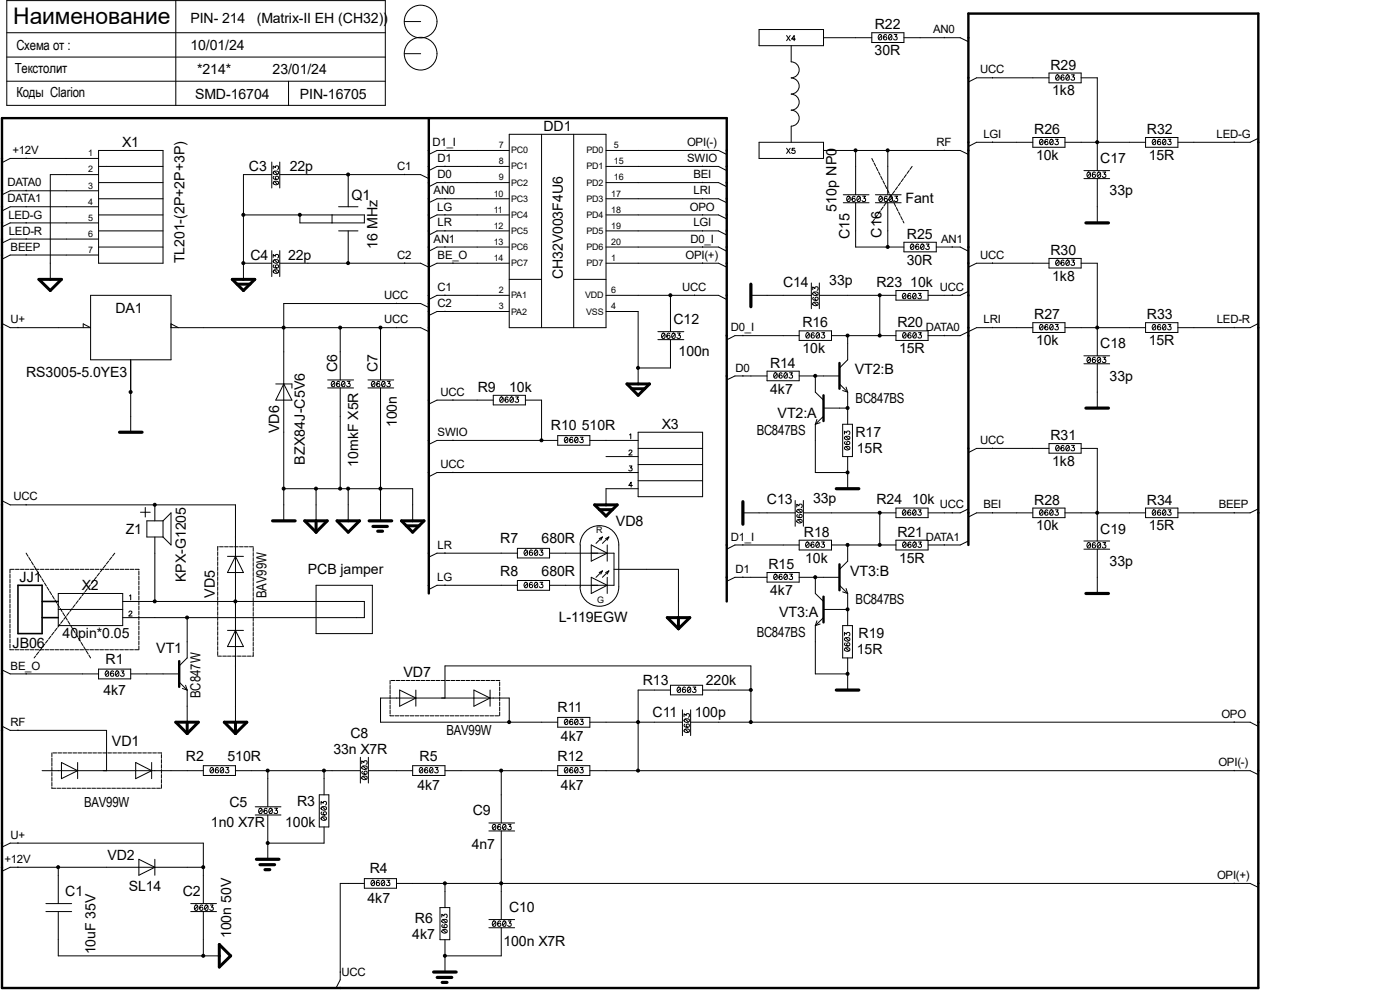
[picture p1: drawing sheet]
<svg xmlns="http://www.w3.org/2000/svg" width="297mm" height="210mm" viewBox="0 0 297 210" stroke-linecap="round" stroke-linejoin="round" font-family="sans-serif">
<defs><g id="words">
<text font-size="4.9" x="2.8" y="5.2">Наименование</text>
<g font-size="3">
<text x="40.4" y="4.9">PIN- 214</text>
<text x="54.5" y="4.9">(Matrix-II EH (CH32))</text>
<text x="3.5" y="10.7">Схема от :</text>
<text x="40.4" y="10.7">10/01/24</text>
<text x="185.5" y="11.7">30R</text>
<text x="185.6" y="6.2">R22</text>
<text x="3.1" y="15.5">Текстолит</text>
<text x="41.8" y="15.8">*214*</text>
<text x="57.8" y="15.8">23/01/24</text>
<text x="222.8" y="14.8">R29</text>
<text x="3.5" y="20.6">Коды Clarion</text>
<text x="41.4" y="21">SMD-16704</text>
<text x="63.6" y="21">PIN-16705</text>
<text x="223.2" y="20.2">1k8</text>
<text x="115.3" y="27.8">DD1</text>
<text x="219.4" y="28.4">R26</text>
<text x="243.3" y="28.4">R32</text>
<text x="25.9" y="31.2">X1</text>
<text x="219.8" y="33.9">10k</text>
<text x="233.4" y="34.6">C17</text>
<text x="243.7" y="33.9">15R</text>
<text x="52.8" y="36.3">C3</text>
<text x="61.5" y="36.3">22p</text>
<text x="235.4" y="41.4">33p</text>
<text x="74.6" y="42.5">Q1</text>
<text x="177.5" y="44.9" transform="rotate(-90 177.5 44.9)">510p NP0</text>
<text x="192.1" y="43.1">Fant</text>
<text x="80.1" y="52.9" transform="rotate(-90 80.1 52.9)">16 MHz</text>
<text x="180.2" y="50.8" transform="rotate(-90 180.2 50.8)">C15</text>
<text x="187" y="50.4" transform="rotate(-90 187 50.4)">C16</text>
<text x="192.4" y="50.7">R25</text>
<text x="39.1" y="55.8" transform="rotate(-90 39.1 55.8)">TL201-(2P+2P+3P)</text>
<text x="53.1" y="55.1">C4</text>
<text x="61.1" y="55.1">22p</text>
<text x="119.4" y="59.3" transform="rotate(-90 119.4 59.3)">CH32V003F4U6</text>
<text x="192.4" y="56.1">30R</text>
<text x="222.8" y="54.1">R30</text>
<text x="223.2" y="59.6">1k8</text>
<text x="166.1" y="60.9">C14</text>
<text x="175.9" y="60.5">33p</text>
<text x="185.9" y="60.9">R23</text>
<text x="193.1" y="60.9">10k</text>
<text x="24.5" y="66.4">DA1</text>
<text x="142.9" y="68.7">C12</text>
<text x="170.2" y="69.5">R16</text>
<text x="190.4" y="69.5">R20</text>
<text x="219.4" y="67.7">R27</text>
<text x="243.3" y="67.7">R33</text>
<text x="144" y="75.6">100n</text>
<text x="170.3" y="74.9">10k</text>
<text x="190.8" y="74.9">15R</text>
<text x="219.8" y="73.2">10k</text>
<text x="233.4" y="73.9">C18</text>
<text x="243.7" y="73.2">15R</text>
<text x="5.5" y="80.1">RS3005-5.0YE3</text>
<text x="71.5" y="79" transform="rotate(-90 71.5 79)">C6</text>
<text x="80.1" y="79" transform="rotate(-90 80.1 79)">C7</text>
<text x="101.3" y="83.1">R9</text>
<text x="108" y="83.1">10k</text>
<text x="163.4" y="78">R14</text>
<text x="163.4" y="83.5">4k7</text>
<text x="181.4" y="79.4">VT2:B</text>
<text x="235.4" y="80.7">33p</text>
<text x="165" y="88.6">VT2:A</text>
<text x="181.5" y="85.5">BC847BS</text>
<text x="59.2" y="91.9" transform="rotate(-90 59.2 91.9)">VD6</text>
<text x="84.2" y="90.6" transform="rotate(-90 84.2 90.6)">100n</text>
<text x="116.9" y="91.3">R10 510R</text>
<text x="140.4" y="91">X3</text>
<text x="160.5" y="92.4">BC847BS</text>
<text x="181.5" y="92.7">R17</text>
<text x="222.8" y="93.4">R31</text>
<text x="64.7" y="98.6" transform="rotate(-90 64.7 98.6)">BZX84J-C5V6</text>
<text x="76" y="99" transform="rotate(-90 76 99)">10mkF X5R</text>
<text x="181.8" y="96.1">15R</text>
<text x="223.2" y="98.8">1k8</text>
<text x="162.7" y="107">C13</text>
<text x="172.5" y="106.7">33p</text>
<text x="185.9" y="107">R24</text>
<text x="193.5" y="107">10k</text>
<text x="219.4" y="107.1">R28</text>
<text x="243.3" y="107.1">R34</text>
<text x="26.7" y="113.2">Z1</text>
<text x="130.7" y="111.5">VD8</text>
<text x="170.6" y="113.9">R18</text>
<text x="190.4" y="113.9">R21</text>
<text x="219.8" y="112.5">10k</text>
<text x="233.4" y="113.2">C19</text>
<text x="243.7" y="112.5">15R</text>
<text x="106.1" y="115.3">R7</text>
<text x="114.9" y="115.3">680R</text>
<text x="170.8" y="119.3">10k</text>
<text x="190.8" y="119.3">15R</text>
<text x="4.1" y="123.4">JJ1</text>
<text x="17.4" y="125.1">X2</text>
<text x="39.5" y="123.5" transform="rotate(-90 39.5 123.5)">KPX-G1205</text>
<text x="65.3" y="121.8">PCB jamper</text>
<text x="106.1" y="122.1">R8</text>
<text x="114.9" y="122.1">680R</text>
<text x="163" y="120.7">R15</text>
<text x="180.3" y="122.1">VT3:B</text>
<text x="235.4" y="120">33p</text>
<text x="45.6" y="126.8" transform="rotate(-90 45.6 126.8)">VD5</text>
<text x="56.6" y="126.9" transform="rotate(-90 56.6 126.9)">BAV99W</text>
<text x="118.5" y="132">L-119EGW</text>
<text x="163.4" y="126.2">4k7</text>
<text x="165.3" y="131">VT3:A</text>
<text x="181.5" y="128.2">BC847BS</text>
<text x="2.7" y="137.5">JB06</text>
<text x="13.3" y="135.4">40pin*0.05</text>
<text x="160.5" y="135.1">BC847BS</text>
<text x="182.2" y="135.4">R19</text>
<text x="22.4" y="140.9">R1</text>
<text x="33.1" y="138.5">VT1</text>
<text x="85.6" y="143.6">VD7</text>
<text x="181.8" y="138.8">15R</text>
<text x="21.9" y="147.4">4k7</text>
<text x="42.5" y="148.1" transform="rotate(-90 42.5 148.1)">BC847W</text>
<text x="136.4" y="145.3">R13</text>
<text x="149.7" y="145.3">220k</text>
<text x="94.7" y="155.9">BAV99W</text>
<text x="118.3" y="151.1">R11</text>
<text x="138.4" y="152.1">C11</text>
<text x="147.4" y="152.1">100p</text>
<text x="23.7" y="158.3">VD1</text>
<text x="39.5" y="161.4">R2</text>
<text x="48.3" y="161.4">510R</text>
<text x="70.7" y="160">33n X7R</text>
<text x="74.3" y="156.6">C8</text>
<text x="89" y="161.4">R5</text>
<text x="118.3" y="161.4">R12</text>
<text x="119" y="157.3">4k7</text>
<text x="88.6" y="167.6">4k7</text>
<text x="119" y="167.6">4k7</text>
<text x="17.8" y="171.3">BAV99W</text>
<text x="48.7" y="171.3">C5</text>
<text x="63" y="170.9">R3</text>
<text x="100.3" y="173">C9</text>
<text x="44.7" y="175.4">1n0 X7R</text>
<text x="60.5" y="175.3">100k</text>
<text x="22.8" y="182.5">VD2</text>
<text x="78.4" y="185.3">R4</text>
<text x="100.1" y="180.2">4n7</text>
<text x="13.8" y="190.1">C1</text>
<text x="27.3" y="189.1">SL14</text>
<text x="38.8" y="190.1">C2</text>
<text x="78" y="191.5">4k7</text>
<text x="88" y="195.9">R6</text>
<text x="108" y="193.5">C10</text>
<text x="20.3" y="202.5" transform="rotate(-90 20.3 202.5)">10uF 35V</text>
<text x="49" y="199" transform="rotate(-90 49 199)">100n 50V</text>
<text x="87.5" y="199.3">4k7</text>
<text x="106.8" y="200.7">100n X7R</text>
</g>
<g font-size="2.4">
<text x="198" y="7.1">AN0</text>
<text x="207.9" y="15.6">UCC</text>
<text x="208.6" y="29.3">LGI</text>
<text x="258.1" y="29.3">LED-G</text>
<text x="2.6" y="32.7">+12V</text>
<text x="91.8" y="31">D1_I</text>
<text x="92.8" y="34.4">D1</text>
<text x="145.8" y="31">OPI(-)</text>
<text x="145.8" y="34.4">SWIO</text>
<text x="198.7" y="31">RF</text>
<text x="1.6" y="39.5">DATA0</text>
<text x="84.3" y="36.1">C1</text>
<text x="92" y="41.2">AN0</text>
<text x="92.8" y="37.8">D0</text>
<text x="147.1" y="37.8">BEI</text>
<text x="147.2" y="41.2">LRI</text>
<text x="1.6" y="42.9">DATA1</text>
<text x="1.8" y="46.4">LED-G</text>
<text x="92.8" y="44.7">LG</text>
<text x="146.3" y="44.7">OPO</text>
<text x="1.9" y="49.8">LED-R</text>
<text x="2.2" y="53.2">BEEP</text>
<text x="92" y="51.5">AN1</text>
<text x="92.8" y="48">LR</text>
<text x="146.5" y="51.5">D0_I</text>
<text x="147.1" y="48">LGI</text>
<text x="199.6" y="51.5">AN1</text>
<text x="84.3" y="54.9">C2</text>
<text x="92.8" y="54.9">BE_O</text>
<text x="145.4" y="54.9">OPI(+)</text>
<text x="207.9" y="54.9">UCC</text>
<text x="81.5" y="63.5">UCC</text>
<text x="92.8" y="65.2">C2</text>
<text x="92.8" y="61.7">C1</text>
<text x="144.7" y="61.7">UCC</text>
<text x="199.4" y="61.7">UCC</text>
<text x="2.2" y="68.6">U+</text>
<text x="81.5" y="68.6">UCC</text>
<text x="155" y="70.3">D0_I</text>
<text x="196.4" y="70.3">DATA0</text>
<text x="208.7" y="68.6">LRI</text>
<text x="258.1" y="68.6">LED-R</text>
<text x="93.4" y="83.9">UCC</text>
<text x="156" y="78.8">D0</text>
<text x="92.8" y="92.5">SWIO</text>
<text x="207.9" y="94.2">UCC</text>
<text x="93.4" y="99.3">UCC</text>
<text x="2.9" y="106.2">UCC</text>
<text x="199.4" y="107.9">UCC</text>
<text x="208.6" y="107.9">BEI</text>
<text x="258.6" y="107.9">BEEP</text>
<text x="92.8" y="116.4">LR</text>
<text x="155" y="114.7">D1_I</text>
<text x="196.4" y="114.7">DATA1</text>
<text x="92.8" y="123.2">LG</text>
<text x="156" y="121.5">D1</text>
<text x="2.2" y="142">BE_O</text>
<text x="2.2" y="154">RF</text>
<text x="259.1" y="152.3">OPO</text>
<text x="258.5" y="162.6">OPI(-)</text>
<text x="2.2" y="177.9">U+</text>
<text x=".9" y="183">+12V</text>
<text x="258.2" y="186.5">OPI(+)</text>
<text x="72.5" y="207">UCC</text>
</g>
<g font-size="1.9">
<text x="18.7" y="33.1">1</text>
<text x="105.8" y="34.8">8</text>
<text x="105.8" y="31.5">7</text>
<text x="108.4" y="35.9">PC1</text>
<text x="108.4" y="32.5">PC0</text>
<text x="124.4" y="35.9">PD1</text>
<text x="124.4" y="32.5">PD0</text>
<text x="130.3" y="34.8">15</text>
<text x="130.3" y="31.5">5</text>
<text x="18.7" y="36.6">2</text>
<text x="18.7" y="40">3</text>
<text x="104.7" y="41.7">10</text>
<text x="105.8" y="38.3">9</text>
<text x="108.4" y="39.4">PC2</text>
<text x="124.4" y="39.4">PD2</text>
<text x="129.7" y="41.7">17</text>
<text x="130.3" y="38.3">16</text>
<text x="18.7" y="43.4">4</text>
<text x="18.7" y="46.8">5</text>
<text x="104.7" y="45.1">11</text>
<text x="108.4" y="46.2">PC4</text>
<text x="108.4" y="42.8">PC3</text>
<text x="124.4" y="46.2">PD4</text>
<text x="124.4" y="42.8">PD3</text>
<text x="129.7" y="45.1">18</text>
<text x="18.7" y="50.2">6</text>
<text x="18.7" y="53.6">7</text>
<text x="104.7" y="48.5">12</text>
<text x="104.7" y="51.9">13</text>
<text x="108.4" y="49.6">PC5</text>
<text x="108.4" y="53">PC6</text>
<text x="124.4" y="49.6">PD5</text>
<text x="124.4" y="53">PD6</text>
<text x="129.7" y="48.5">19</text>
<text x="129.7" y="51.9">20</text>
<text x="104.7" y="55.4">14</text>
<text x="108.4" y="56.4">PC7</text>
<text x="124.4" y="56.4">PD7</text>
<text x="129.7" y="55.4">1</text>
<text x="105.8" y="65.6">3</text>
<text x="105.8" y="62.2">2</text>
<text x="108.4" y="63.3">PA1</text>
<text x="124.1" y="63.3">VDD</text>
<text x="129.7" y="65.6">4</text>
<text x="129.7" y="62.2">6</text>
<text x="108.4" y="66.7">PA2</text>
<text x="124.3" y="66.7">VSS</text>
<text x="126.4" y="113.2">R</text>
<text x="126.7" y="127.9">G</text>
</g>
</g></defs>
<g fill="none" stroke="#000" stroke-width=".21">
<path d="M1.4 .1h80.3v22.3h-80.3zM1.4 6.9h80.3M1.4 17.2h80.3M1.4 12.1h80.3M37.3 .1v22.3M61.2 17.2v5.2M85.9 11.4h3.3M85.9 4.6h3.3M161 6.3h13.7v3.4h-13.7zM166.9 7.5l.7 1.1M167.6 7.5l-.7 1.1M167.9 16.6a1.69 1.69 0 0 1 1.6 1.6 1.69 1.69 0 0 1-1.6 1.7"/>
<path d="M167.9 20a1.69 1.69 0 0 1 1.6 1.7 1.69 1.69 0 0 1-1.6 1.7 1.69 1.69 0 0 1 1.6 1.7 1.69 1.69 0 0 1-1.6 1.7M167.9 9.7v3.4a1.69 1.69 0 0 1 1.6 1.7 1.69 1.69 0 0 1-1.6 1.7M168.7 8.3h-.8l.6-.8v1.1M174.7 8h10.3M185 6.9h6.8v2.1h-6.8zM186.5 7.4a.33 .33 0 0 1 .5 .2l-.1 .8a.57 .57 0 0 1-.6-.3 .57 .57 0 0 1 .2-.7zM187 7.6l-.6 .7M188.1 7.5l-.1-.1a.55 .55 0 0 0-.6 .4 .55 .55 0 0 0 .3 .7 .34 .34 0 0 0 .4-.3 .34 .34 0 0 0-.3-.4 .34 .34 0 0 0-.3 .3M188.6 7.4a.33 .33 0 0 1 .6 .2l-.1 .8a.57 .57 0 0 1-.6-.3 .57 .57 0 0 1 .1-.7zM189.2 7.6l-.6 .7M189.7 7.3h.6l-.4 .5a.38 .38 0 0 1 .4 .3 .38 .38 0 0 1-.3 .5 .38 .38 0 0 1-.4-.3M191.8 8h11.9l1.7 .8"/>
<path d="M200.3 7.9v.1M210.6 16.4v.1M222.5 16.5h-15.3l-1.8 .9M222.5 15.5h6.9v2.1h-6.9zM224.1 16a.33 .33 0 0 1 .6 .1l-.1 .9a.57 .57 0 0 1-.7-.3 .57 .57 0 0 1 .2-.7zM224.7 16.1l-.7 .7M225.7 16a.55 .55 0 0 0-.7 .3 .55 .55 0 0 0 .4 .7 .34 .34 0 0 0 .4-.3 .34 .34 0 0 0-.3-.4 .34 .34 0 0 0-.4 .3M226.3 16a.33 .33 0 0 1 .5 .1l-.1 .9a.57 .57 0 0 1-.6-.3 .57 .57 0 0 1 .2-.7zM226.8 16.1l-.6 .7M227.3 15.9h.6l-.3 .4a.38 .38 0 0 1 .4 .4 .38 .38 0 0 1-.4 .4 .38 .38 0 0 1-.4-.3M229.4 16.5h3.4v19.7M5.5 33.5v.1"/>
<path d="M20.9 33.6h-18.7l-1.8 .9M20.9 37h-10.2v22.3M20.9 31.9h13.7v23.9h-13.7zM20.9 38.7h13.7M20.9 35.3h13.7M57.7 37h-6.1v22.3M57.7 34.4v5.5M58 35.8v-.6l.4 .4a.38 .38 0 0 1 .4-.4 .38 .38 0 0 1 .4 .3 .38 .38 0 0 1-.3 .4M58 38.6l.5-.2 .6 .2a.57 .57 0 0 1-.5 .6 .57 .57 0 0 1-.6-.3zM58 36.4l.5-.1 .6 .1a.57 .57 0 0 1-.5 .7 .57 .57 0 0 1-.6-.4zM58.1 37.4l-.1 .1a.55 .55 0 0 0 .4 .6 .55 .55 0 0 0 .7-.3 .34 .34 0 0 0-.3-.4 .34 .34 0 0 0-.4 .3 .34 .34 0 0 0 .3 .4M58.2 38.5l.7 .6"/>
<path d="M58.2 36.3l.7 .7M59.4 37h29.8l1.8 .9M59.4 34.4v5.5M73.9 37v6.9M85.9 37h.1M94.4 31.8v.1M94.4 35.2v.1M94.4 38.7h.1M108 28.5h20.6v41h-20.6zM108 38.7h-15.3l-1.7 .9M108 31.9h-15.3l-1.7 .9M108 35.3h-15.3l-1.7 .9"/>
<path d="M114.9 28.5v41M121.7 28.5v41M128.6 38.7h23.8l1.8 .9M128.6 31.9h23.8l1.8 .9M128.6 35.3h23.8l1.8 .9M149.1 31.8v.1M149.1 35.2v.1M149.1 38.7h.1M161 30.2h13.7v3.4h-13.7zM166.9 31.5l.7 1.1M167.6 31.5l-.7 1.1M167.9 26.8v3.4"/>
<path d="M168.6 31.5h-.5l-.1 .4a.4 .4 0 0 1 .6 .1 .4 .4 0 0 1-.1 .5 .4 .4 0 0 1-.6-.2M174.7 31.9h29l1.7 .9M181.5 31.9v9.4M188.3 31.9v9.4M200.3 31.8v.1M210.6 30.1v.1M219.1 30.2h-11.9l-1.8 .9M219.1 29.2h6.8v2h-6.8zM220.7 29.6a.33 .33 0 0 1 .5 .2l-.1 .8a.57 .57 0 0 1-.6-.3 .57 .57 0 0 1 .2-.7zM221.2 29.8l-.6 .7M222.3 29.7l-.1-.1a.55 .55 0 0 0-.6 .4 .55 .55 0 0 0 .4 .7 .34 .34 0 0 0 .3-.3 .34 .34 0 0 0-.3-.4 .34 .34 0 0 0-.3 .3M222.8 29.6a.33 .33 0 0 1 .6 .2l-.1 .8a.57 .57 0 0 1-.6-.3 .57 .57 0 0 1 .1-.7z"/>
<path d="M223.4 29.8l-.6 .7M223.9 29.5h.6l-.3 .5a.38 .38 0 0 1 .3 .4 .38 .38 0 0 1-.3 .4 .38 .38 0 0 1-.4-.3M225.9 30.2h17.1M230 37.9h5.4M230 36.2h5.4M230.8 36.6a.33 .33 0 0 1 .5 .1l-.1 .9a.57 .57 0 0 1-.6-.3 .57 .57 0 0 1 .2-.7zM231.3 36.7l-.6 .7M232.4 36.7l-.1-.1a.55 .55 0 0 0-.6 .4 .55 .55 0 0 0 .3 .6 .34 .34 0 0 0 .4-.3 .34 .34 0 0 0-.3-.3 .34 .34 0 0 0-.4 .3M232.8 37.9v9.4M232.9 36.6a.33 .33 0 0 1 .6 .1l-.1 .9a.57 .57 0 0 1-.7-.3 .57 .57 0 0 1 .2-.7zM233.5 36.7l-.7 .7M234 36.5h.6l-.4 .5a.38 .38 0 0 1 .4 .3 .38 .38 0 0 1-.3 .4 .38 .38 0 0 1-.5-.3"/>
<path d="M243 29.2h6.9v2h-6.9zM244.6 29.6a.33 .33 0 0 1 .6 .2l-.1 .8a.57 .57 0 0 1-.7-.3 .57 .57 0 0 1 .2-.7zM245.2 29.8l-.7 .7M246.2 29.7v-.1a.55 .55 0 0 0-.7 .4 .55 .55 0 0 0 .4 .7 .34 .34 0 0 0 .4-.3 .34 .34 0 0 0-.3-.4 .34 .34 0 0 0-.4 .3M246.8 29.6a.33 .33 0 0 1 .5 .2l-.1 .8a.57 .57 0 0 1-.6-.3 .57 .57 0 0 1 .2-.7zM247.3 29.8l-.6 .7M247.8 29.5h.6l-.3 .5a.38 .38 0 0 1 .3 .4 .38 .38 0 0 1-.3 .4 .38 .38 0 0 1-.4-.3M261.8 30.1v.1M267 29.3l-1.8 .9h-15.3M5.5 40.3v.2M5.5 43.8v.1M5.5 47.2v.1"/>
<path d="M5.5 50.6v.1M5.5 54v.1M20.9 54.1h-18.7l-1.8 .9M20.9 47.3h-18.7l-1.8 .8M20.9 43.9h-18.7l-1.8 .8M20.9 50.7h-18.7l-1.8 .9M20.9 40.5h-18.7l-1.8 .8M20.9 45.6h13.7M20.9 52.4h13.7M20.9 49h13.7M20.9 42.2h13.7M51.6 45.6h25.7v1.7h-13.7v-1.7"/>
<path d="M51.6 55.8h6.1M57.7 53.2v5.5M58 54.6v-.6l.4 .4a.38 .38 0 0 1 .4-.4 .38 .38 0 0 1 .4 .3 .38 .38 0 0 1-.3 .4M58 57.4l.5-.2 .6 .2a.57 .57 0 0 1-.5 .6 .57 .57 0 0 1-.6-.3zM58 55.2l.5-.1 .6 .1a.57 .57 0 0 1-.5 .7 .57 .57 0 0 1-.6-.4zM58.1 56.2l-.1 .1a.55 .55 0 0 0 .4 .6 .55 .55 0 0 0 .7-.3 .34 .34 0 0 0-.3-.4 .34 .34 0 0 0-.4 .3 .34 .34 0 0 0 .3 .4M58.2 57.3l.7 .6M58.2 55.1l.7 .7M59.4 55.8h29.8l1.8 .9 1.7-.9h15.3M59.4 53.2v5.5M70.4 45.6v1.7M71.8 43.9h4.1"/>
<path d="M71.8 49h4.1M73.9 49v6.8M85.9 55.8h.1M94.4 42.1v.1M94.4 45.5v.1M94.4 48.9v.1M94.4 52.3v.1M96.1 55.8h.1M108 52.4h-15.3l-1.7 .9M108 49h-15.3l-1.7 .9M108 42.2h-15.3l-1.7 .8M108 45.6h-15.3l-1.7 .8"/>
<path d="M108 59.3h6.9M121.7 59.3h6.9M128.6 52.4h23.8l1.8 .9M128.6 49h23.8l1.8 .9M128.6 42.2h23.8l1.8 .8M128.6 55.8h23.8l1.8 .9M128.6 45.6h23.8l1.8 .8M149.1 42.1v.1M149.1 45.5v.1M149.1 48.9v.1M149.1 52.3v.1M149.1 55.8h.1"/>
<path d="M178.9 41.3h5.5M178.9 43h5.5M179.8 41.7a.33 .33 0 0 1 .5 .2v.8a.57 .57 0 0 1-.7-.3 .57 .57 0 0 1 .2-.7zM180.3 41.9l-.6 .6M181.4 41.8v-.1a.55 .55 0 0 0-.7 .4 .55 .55 0 0 0 .4 .7 .34 .34 0 0 0 .3-.3 .34 .34 0 0 0-.3-.4 .34 .34 0 0 0-.3 .3M181.5 43v9.4h10.3M181.9 41.7a.33 .33 0 0 1 .6 .2l-.1 .8a.57 .57 0 0 1-.6-.3 .57 .57 0 0 1 .1-.7zM182.5 41.9l-.6 .6M183 41.6h.6l-.3 .5a.38 .38 0 0 1 .3 .3 .38 .38 0 0 1-.3 .4 .38 .38 0 0 1-.4-.3M185.7 41.3h5.5M185.7 43h5.5M186.6 41.7a.33 .33 0 0 1 .6 .2l-.1 .8a.57 .57 0 0 1-.7-.3 .57 .57 0 0 1 .2-.7z"/>
<path d="M187.2 41.9l-.7 .6M188.2 41.8v-.1a.55 .55 0 0 0-.7 .4 .55 .55 0 0 0 .4 .7 .34 .34 0 0 0 .4-.3 .34 .34 0 0 0-.3-.4 .34 .34 0 0 0-.4 .3M188.3 43v9.4M188.8 41.7a.33 .33 0 0 1 .5 .2l-.1 .8a.57 .57 0 0 1-.6-.3 .57 .57 0 0 1 .2-.7zM189.3 41.9l-.6 .6M189.8 41.6h.6l-.3 .5a.38 .38 0 0 1 .4 .3 .38 .38 0 0 1-.4 .4 .38 .38 0 0 1-.4-.3M191.8 51.4h6.8v2h-6.8zM193.3 51.9a.33 .33 0 0 1 .5 .1v.9a.57 .57 0 0 1-.7-.3 .57 .57 0 0 1 .2-.7zM193.8 52l-.6 .7M194.9 51.9a.55 .55 0 0 0-.7 .3 .55 .55 0 0 0 .4 .7 .34 .34 0 0 0 .3-.3 .34 .34 0 0 0-.3-.4 .34 .34 0 0 0-.3 .3M195.5 51.9a.33 .33 0 0 1 .5 .1l-.1 .9a.57 .57 0 0 1-.6-.3 .57 .57 0 0 1 .2-.7zM196 52l-.6 .7"/>
<path d="M196.5 51.8h.6l-.3 .4a.38 .38 0 0 1 .3 .4 .38 .38 0 0 1-.3 .4 .38 .38 0 0 1-.4-.3M198.6 52.4h5.1l1.7 .9M202 52.3v.1M210.6 55.8h.1M222.5 55.8h-15.3l-1.8 .9M222.5 54.8h6.9v2.1h-6.9zM224.1 55.2a.33 .33 0 0 1 .6 .2l-.1 .9a.57 .57 0 0 1-.7-.4 .57 .57 0 0 1 .2-.7zM224.7 55.4l-.7 .7M225.7 55.3v-.1a.55 .55 0 0 0-.7 .4 .55 .55 0 0 0 .4 .7 .34 .34 0 0 0 .4-.3 .34 .34 0 0 0-.3-.4 .34 .34 0 0 0-.4 .3M226.3 55.2a.33 .33 0 0 1 .5 .2l-.1 .9a.57 .57 0 0 1-.6-.4 .57 .57 0 0 1 .2-.7zM226.8 55.4l-.6 .7M227.3 55.2h.6l-.3 .4a.38 .38 0 0 1 .4 .4 .38 .38 0 0 1-.4 .4 .38 .38 0 0 1-.4-.3"/>
<path d="M229.4 55.8h3.4v19.7M.4 68.6l1.8 .9h17l-1.5-.8v.8M3.8 69.4v.1M19.2 62.7h17.1v13.6h-17.1zM27.7 76.3v15.4M36.3 69.5h52.9l1.8 .9M36.3 68.7l1.5 .8M72.2 69.5v11.1M80.7 69.5v11.1M84.1 64.3v.1M84.1 69.4v.1M91 65.2l-1.8-.8h-29v46.1"/>
<path d="M94.4 62.6v.1M94.4 66v.1M108 62.7h-15.3l-1.7 .8M108 66.1h-15.3l-1.7 .8M128.6 62.7h23.8l1.8 .8M128.6 66.1h6.8v15.3M139.6 70.4h5.5M139.6 72.1h5.5M140.5 70.7a.33 .33 0 0 1 .6 .2l-.1 .9a.57 .57 0 0 1-.7-.4 .57 .57 0 0 1 .2-.7zM141.1 70.9l-.7 .7M142.1 70.8v-.1a.55 .55 0 0 0-.7 .4 .55 .55 0 0 0 .4 .7 .34 .34 0 0 0 .4-.3 .34 .34 0 0 0-.3-.4 .34 .34 0 0 0-.4 .3M142.2 62.7v7.7"/>
<path d="M142.2 72.1v6h-6.8M142.7 70.7a.33 .33 0 0 1 .5 .2l-.1 .9a.57 .57 0 0 1-.6-.4 .57 .57 0 0 1 .2-.7zM143.2 70.9l-.6 .7M143.7 70.7h.6l-.3 .4a.38 .38 0 0 1 .4 .4 .38 .38 0 0 1-.4 .4 .38 .38 0 0 1-.4-.3M147.4 62.6v.1M157.6 71.1v.1M157.6 79.7v.1M159.3 62.7h12.8M162.7 79.8h-6.8l-1.7 .8M162.7 78.7h6.8v2.1h-6.8zM164.3 79.2a.33 .33 0 0 1 .5 .1v.9a.57 .57 0 0 1-.7-.3 .57 .57 0 0 1 .2-.7zM164.8 79.3l-.6 .7"/>
<path d="M165.9 79.2a.55 .55 0 0 0-.7 .3 .55 .55 0 0 0 .4 .7 .34 .34 0 0 0 .3-.3 .34 .34 0 0 0-.2-.4 .34 .34 0 0 0-.4 .3M166.5 79.2a.33 .33 0 0 1 .5 .1l-.1 .9a.57 .57 0 0 1-.6-.3 .57 .57 0 0 1 .2-.7zM167 79.3l-.6 .7M167.5 79.1h.6l-.3 .4a.38 .38 0 0 1 .3 .4 .38 .38 0 0 1-.3 .4 .38 .38 0 0 1-.4-.3M169.5 79.8h8.6M169.5 71.2h-13.6l-1.7 .9M169.5 70.2h6.9v2h-6.9zM171.1 70.7a.33 .33 0 0 1 .6 .1l-.1 .9a.57 .57 0 0 1-.7-.3 .57 .57 0 0 1 .2-.7zM171.7 70.8l-.7 .7M172.1 60v5.5M172.4 61.5v-.6l.5 .3a.38 .38 0 0 1 .3-.4 .38 .38 0 0 1 .5 .4 .38 .38 0 0 1-.3 .4M172.5 64.2l.4-.1 .6 .1a.57 .57 0 0 1-.4 .7 .57 .57 0 0 1-.7-.4z"/>
<path d="M172.5 62.1l.4-.2 .6 .2a.57 .57 0 0 1-.4 .6 .57 .57 0 0 1-.7-.3zM172.6 63.1h-.1a.55 .55 0 0 0 .4 .7 .55 .55 0 0 0 .7-.4 .34 .34 0 0 0-.3-.4 .34 .34 0 0 0-.4 .3 .34 .34 0 0 0 .3 .4M172.7 64.1l.7 .7M172.7 62l.7 .6M172.7 70.7a.55 .55 0 0 0-.7 .3 .55 .55 0 0 0 .4 .7 .34 .34 0 0 0 .4-.3 .34 .34 0 0 0-.3-.4 .34 .34 0 0 0-.4 .3M173 79.8v3.4l1.7 1.7M173.3 70.7a.33 .33 0 0 1 .5 .1l-.1 .9a.57 .57 0 0 1-.6-.3 .57 .57 0 0 1 .2-.7zM173.8 62.7h16.3M173.8 60v5.5M173.8 70.8l-.6 .7M174.3 70.6h.6l-.3 .4a.38 .38 0 0 1 .4 .4 .38 .38 0 0 1-.4 .4 .38 .38 0 0 1-.4-.3M176.4 71.2h13.7"/>
<path d="M179.8 71.2v5.1l-1.7 1.8M186.6 62.7v8.5M190.1 61.6h6.8v2.1h-6.8zM190.1 70.2h6.8v2h-6.8zM191.6 62.3a.33 .33 0 0 1 .6 .2l-.1 .8a.57 .57 0 0 1-.7-.3 .57 .57 0 0 1 .2-.7zM191.6 70.7a.33 .33 0 0 1 .6 .1l-.1 .9a.57 .57 0 0 1-.6-.3 .57 .57 0 0 1 .1-.7zM192.2 62.5l-.7 .7M192.2 70.8l-.6 .7M193.2 62.4v-.1a.55 .55 0 0 0-.7 .4 .55 .55 0 0 0 .4 .7 .34 .34 0 0 0 .4-.3 .34 .34 0 0 0-.3-.4 .34 .34 0 0 0-.4 .3M193.3 70.7h-.1a.55 .55 0 0 0-.7 .3 .55 .55 0 0 0 .4 .7 .34 .34 0 0 0 .4-.3 .34 .34 0 0 0-.3-.4 .34 .34 0 0 0-.4 .3M193.8 62.3a.33 .33 0 0 1 .5 .2l-.1 .8a.57 .57 0 0 1-.6-.3 .57 .57 0 0 1 .2-.7zM193.8 70.7a.33 .33 0 0 1 .6 .1l-.1 .9a.57 .57 0 0 1-.7-.3 .57 .57 0 0 1 .2-.7z"/>
<path d="M194.3 62.5l-.6 .7M194.4 70.8l-.7 .7M194.8 62.2h.6l-.3 .5a.38 .38 0 0 1 .3 .4 .38 .38 0 0 1-.3 .4 .38 .38 0 0 1-.4-.3M194.9 70.6h.6l-.4 .4a.38 .38 0 0 1 .4 .4 .38 .38 0 0 1-.3 .4 .38 .38 0 0 1-.5-.3M200.3 71.1v.1M202 62.6v.1M205.4 61.8l-1.7 .9h-6.8M210.6 69.4v.1M219.1 69.5h-11.9l-3.5 1.7h-6.8M219.1 68.5h6.8v2h-6.8zM220.7 68.9a.33 .33 0 0 1 .5 .2l-.1 .8a.57 .57 0 0 1-.6-.3 .57 .57 0 0 1 .2-.7zM221.2 69.1l-.6 .7"/>
<path d="M222.3 69l-.1-.1a.55 .55 0 0 0-.6 .4 .55 .55 0 0 0 .4 .7 .34 .34 0 0 0 .3-.3 .34 .34 0 0 0-.3-.4 .34 .34 0 0 0-.3 .3M222.8 68.9a.33 .33 0 0 1 .6 .2l-.1 .8a.57 .57 0 0 1-.6-.3 .57 .57 0 0 1 .1-.7zM223.4 69.1l-.6 .7M223.9 68.8h.6l-.3 .5a.38 .38 0 0 1 .3 .4 .38 .38 0 0 1-.3 .4 .38 .38 0 0 1-.4-.3M225.9 69.5h17.1M230 77.2h5.4M230 75.5h5.4M230.8 75.9a.33 .33 0 0 1 .5 .1l-.1 .9a.57 .57 0 0 1-.6-.3 .57 .57 0 0 1 .2-.7zM231.3 76l-.6 .7M232.4 75.9h-.1a.55 .55 0 0 0-.6 .3 .55 .55 0 0 0 .3 .7 .34 .34 0 0 0 .4-.3 .34 .34 0 0 0-.3-.4 .34 .34 0 0 0-.4 .3M232.8 77.2v9.4M232.9 75.9a.33 .33 0 0 1 .6 .1l-.1 .9a.57 .57 0 0 1-.7-.3 .57 .57 0 0 1 .2-.7z"/>
<path d="M233.5 76l-.7 .7M234 75.8h.6l-.4 .4a.38 .38 0 0 1 .4 .4 .38 .38 0 0 1-.3 .4 .38 .38 0 0 1-.5-.3M243 68.5h6.9v2h-6.9zM244.6 68.9a.33 .33 0 0 1 .6 .2l-.1 .8a.57 .57 0 0 1-.7-.3 .57 .57 0 0 1 .2-.7zM245.2 69.1l-.7 .7M246.2 69v-.1a.55 .55 0 0 0-.7 .4 .55 .55 0 0 0 .4 .7 .34 .34 0 0 0 .4-.3 .34 .34 0 0 0-.3-.4 .34 .34 0 0 0-.4 .3M246.8 68.9a.33 .33 0 0 1 .5 .2l-.1 .8a.57 .57 0 0 1-.6-.3 .57 .57 0 0 1 .2-.7zM247.3 69.1l-.6 .7M247.8 68.8h.6l-.3 .5a.38 .38 0 0 1 .3 .4 .38 .38 0 0 1-.3 .4 .38 .38 0 0 1-.4-.3M261.8 69.4v.1M267 68.6l-1.8 .9h-15.3M58.5 81.4h3.4v.9"/>
<path d="M60.2 81.4l1.7 3.5h-3.4zM69.5 80.6h5.5M69.5 82.3h5.5M70.4 81a.33 .33 0 0 1 .6 .2l-.1 .8a.57 .57 0 0 1-.6-.3 .57 .57 0 0 1 .1-.7zM71 81.2l-.6 .6M72.1 81.1l-.1-.1a.55 .55 0 0 0-.7 .4 .55 .55 0 0 0 .4 .6 .34 .34 0 0 0 .4-.3 .34 .34 0 0 0-.3-.3 .34 .34 0 0 0-.4 .3M72.2 82.3v21.4M72.6 81a.33 .33 0 0 1 .6 .2l-.1 .8a.57 .57 0 0 1-.7-.3 .57 .57 0 0 1 .2-.7zM73.2 81.2l-.7 .6M73.7 80.9h.6l-.4 .5a.38 .38 0 0 1 .4 .3 .38 .38 0 0 1-.3 .4 .38 .38 0 0 1-.5-.3M78.1 80.6h5.4M78.1 82.3h5.4"/>
<path d="M79 81a.33 .33 0 0 1 .5 .2l-.1 .8a.57 .57 0 0 1-.6-.3 .57 .57 0 0 1 .2-.7zM79.5 81.2l-.6 .6M80.6 81.1l-.1-.1a.55 .55 0 0 0-.6 .4 .55 .55 0 0 0 .3 .6 .34 .34 0 0 0 .4-.3 .34 .34 0 0 0-.3-.3 .34 .34 0 0 0-.4 .3M80.7 82.3v28.2M81.1 81a.33 .33 0 0 1 .6 .2l-.1 .8a.57 .57 0 0 1-.7-.3 .57 .57 0 0 1 .2-.7zM81.7 81.2l-.7 .6M82.2 80.9h.6l-.4 .5a.38 .38 0 0 1 .4 .3 .38 .38 0 0 1-.3 .4 .38 .38 0 0 1-.5-.3M96.1 84.8v.1M96.1 93.3v.1M104.6 84.9h-11.9l-1.7 .8M104.6 83.9h6.9v2h-6.9zM106.2 84.3a.33 .33 0 0 1 .5 .2l-.1 .8a.57 .57 0 0 1-.6-.3 .57 .57 0 0 1 .2-.7z"/>
<path d="M106.7 84.5l-.6 .6M107.8 84.4l-.1-.1a.55 .55 0 0 0-.6 .4 .55 .55 0 0 0 .3 .6 .34 .34 0 0 0 .4-.3 .34 .34 0 0 0-.3-.3 .34 .34 0 0 0-.4 .3M108.3 84.3a.33 .33 0 0 1 .6 .2l-.1 .8a.57 .57 0 0 1-.7-.3 .57 .57 0 0 1 .2-.7zM108.9 84.5l-.7 .6M109.4 84.2h.6l-.4 .5a.38 .38 0 0 1 .4 .3 .38 .38 0 0 1-.3 .4 .38 .38 0 0 1-.4-.3M111.5 84.9h3.4v8.5M118.3 93.4h-25.6l-1.7 .9M118.3 92.4h6.8v2h-6.8zM119.9 92.8a.33 .33 0 0 1 .5 .2v.9a.57 .57 0 0 1-.7-.4 .57 .57 0 0 1 .2-.7zM120.4 93l-.6 .7M121.5 92.9v-.1a.55 .55 0 0 0-.7 .4 .55 .55 0 0 0 .4 .7 .34 .34 0 0 0 .3-.3 .34 .34 0 0 0-.3-.4 .34 .34 0 0 0-.3 .3M122 92.8a.33 .33 0 0 1 .6 .2l-.1 .9a.57 .57 0 0 1-.6-.4 .57 .57 0 0 1 .1-.7z"/>
<path d="M122.6 93l-.6 .7M123.1 92.8h.6l-.3 .4a.38 .38 0 0 1 .3 .4 .38 .38 0 0 1-.3 .4 .38 .38 0 0 1-.4-.3M125.1 93.4h10.3M128.6 96.9h6.8M133.4 95.7l.2-.2h.4v.4l-.6 .6h.7M133.5 98.8h.6l-.3 .5a.35 .35 0 0 1 .3 .5 .35 .35 0 0 1-.6 .1l-.1-.2M133.6 92.2l.2-.2v1.1M135.4 91.7h13.7v13.7h-13.7zM135.4 95.1h13.7M135.4 98.6h13.7M173 90v10.2h6.8M173.3 89l-.3 1"/>
<path d="M174 89.7l-1 .3M174.7 86.6h5.1M174.7 88.3l-1.7 1.7M178.1 81.4l1.7 1.8M178.8 82.8l1 .4M178.8 90h2v6.9h-2zM179.2 92.1v-.6l.4 .3a.38 .38 0 0 1 .4-.4 .38 .38 0 0 1 .4 .4 .38 .38 0 0 1-.3 .4M179.2 94.8l.5-.1 .6 .1a.57 .57 0 0 1-.5 .7 .57 .57 0 0 1-.6-.4zM179.2 92.7l.5-.2 .6 .2a.57 .57 0 0 1-.5 .6 .57 .57 0 0 1-.6-.3zM179.3 93.7h-.1a.55 .55 0 0 0 .4 .7 .55 .55 0 0 0 .7-.4 .34 .34 0 0 0-.3-.4 .34 .34 0 0 0-.4 .3 .34 .34 0 0 0 .3 .4M179.4 94.7l.7 .7M179.4 92.6l.7 .6"/>
<path d="M179.5 82.1l.3 1.1M179.8 83.2v6.8M179.8 96.9v6.8M210.6 95v.1M222.5 95.1h-15.3l-1.8 .9M222.5 94.1h6.9v2h-6.9zM224.1 94.6a.33 .33 0 0 1 .6 .1l-.1 .9a.57 .57 0 0 1-.7-.3 .57 .57 0 0 1 .2-.7zM224.7 94.7l-.7 .7M225.7 94.7v-.1a.55 .55 0 0 0-.7 .4 .55 .55 0 0 0 .4 .6 .34 .34 0 0 0 .4-.3 .34 .34 0 0 0-.3-.3 .34 .34 0 0 0-.4 .3M226.3 94.6a.33 .33 0 0 1 .5 .1l-.1 .9a.57 .57 0 0 1-.6-.3 .57 .57 0 0 1 .2-.7zM226.8 94.7l-.6 .7M227.3 94.5h.6l-.3 .5a.38 .38 0 0 1 .4 .3 .38 .38 0 0 1-.4 .4 .38 .38 0 0 1-.4-.3"/>
<path d="M229.4 95.1h3.4v19.7M.4 106.2l1.8 .9h47.8v46.1M5.5 107v.1M29.8 108.7h2.1M30.8 107.7v2M32.9 107.1v3.4M32.9 113.9v13.7M34.6 110.5h-3.4v3.4h3.4M34.6 110.5v3.4M34.6 110.5l1.7-1.7v6.8l-1.7-1.7M48.3 118h3.3M50 118l1.6 3.5h-3.3z"/>
<path d="M60.2 103.7h27.3v6.8M67.1 103.7v6.8M73.9 103.7v6.8M94.4 117.3h.1M96.1 100.2h.1M109.8 117.3h-17.1l-1.7 .9M109.8 116.3h6.8v2.1h-6.8zM111.3 116.8a.33 .33 0 0 1 .6 .1l-.1 .9a.57 .57 0 0 1-.6-.3 .57 .57 0 0 1 .1-.7zM111.9 116.9l-.6 .7M112.9 116.8a.55 .55 0 0 0-.7 .3 .55 .55 0 0 0 .4 .7 .34 .34 0 0 0 .4-.3 .34 .34 0 0 0-.3-.4 .34 .34 0 0 0-.4 .3M113.5 116.8a.33 .33 0 0 1 .5 .1v.9a.57 .57 0 0 1-.7-.3 .57 .57 0 0 1 .2-.7zM114 116.9l-.6 .7"/>
<path d="M114.6 116.7h.5l-.3 .4a.38 .38 0 0 1 .4 .4 .38 .38 0 0 1-.3 .4 .38 .38 0 0 1-.5-.3M116.6 117.3h12.2M123.1 115.6a4.1 4.1 0 0 1 4.1-4.1 4.1 4.1 0 0 1 4.1 4.1v8.9a4.1 4.1 0 0 1-4.1 4.1 4.1 4.1 0 0 1-4.1-4.1M123.1 115.6v8.9M125.4 115.6l3.4 1.7-3.4 1.7zM127.8 113.9l-.7 .4M127.8 113.9l-.3 .7M127.8 113.9l-1.4 1.4M128.8 115.6v3.4M128.9 117.3h1.4v6.9h-13.7M129.2 113.9l-.7 .4M129.2 113.9l-.4 .7"/>
<path d="M129.2 113.9l-1.4 1.4M134.2 103h-.8l.5-.7v1M135.4 100.2h-42.7l-1.7 .9M135.4 103.7h-6.8v3.4M135.4 102h13.7M157.6 115.5v.1M157.6 108.8h11.1M168.7 106.2v5.4M169 107.6v-.6l.5 .3a.38 .38 0 0 1 .4-.4 .38 .38 0 0 1 .4 .4 .38 .38 0 0 1-.3 .4M169.1 110.3l.4-.1 .6 .1a.57 .57 0 0 1-.4 .7 .57 .57 0 0 1-.7-.4zM169.1 108.2l.4-.2 .6 .2a.57 .57 0 0 1-.4 .6 .57 .57 0 0 1-.7-.3zM169.2 109.2h-.1a.55 .55 0 0 0 .4 .7 .55 .55 0 0 0 .7-.4 .34 .34 0 0 0-.3-.4 .34 .34 0 0 0-.4 .3 .34 .34 0 0 0 .3 .4"/>
<path d="M169.3 110.2l.7 .7M169.3 108.1l.7 .6M169.5 115.6h-13.6l-1.7 .9M169.5 114.6h6.9v2.1h-6.9zM170.4 108.8h19.7M170.4 106.2v5.4M171.1 115.1a.33 .33 0 0 1 .5 .1l-.1 .9a.57 .57 0 0 1-.6-.3 .57 .57 0 0 1 .2-.7zM171.6 115.2l-.6 .7M172.7 115.1h-.1a.55 .55 0 0 0-.6 .3 .55 .55 0 0 0 .3 .7 .34 .34 0 0 0 .4-.3 .34 .34 0 0 0-.3-.4 .34 .34 0 0 0-.4 .3M173.2 115.1a.33 .33 0 0 1 .6 .1l-.1 .9a.57 .57 0 0 1-.7-.3 .57 .57 0 0 1 .2-.7zM173.8 115.2l-.7 .7M174.3 115h.6l-.4 .4a.38 .38 0 0 1 .4 .4 .38 .38 0 0 1-.3 .4 .38 .38 0 0 1-.4-.3"/>
<path d="M176.4 115.6h13.7M179.8 115.6v3.4l-1.7 1.8M186.6 108.8v6.8M190.1 107.8h6.8v2h-6.8zM190.1 114.6h6.8v2.1h-6.8zM191.6 108.2a.33 .33 0 0 1 .6 .2l-.1 .9a.57 .57 0 0 1-.7-.4 .57 .57 0 0 1 .2-.7zM191.6 115.1a.33 .33 0 0 1 .6 .1l-.1 .9a.57 .57 0 0 1-.6-.3 .57 .57 0 0 1 .1-.7zM192.2 108.4l-.7 .7M192.2 115.2l-.6 .7M193.2 108.3v-.1a.55 .55 0 0 0-.7 .4 .55 .55 0 0 0 .4 .7 .34 .34 0 0 0 .4-.3 .34 .34 0 0 0-.3-.4 .34 .34 0 0 0-.4 .3M193.3 115.1h-.1a.55 .55 0 0 0-.7 .3 .55 .55 0 0 0 .4 .7 .34 .34 0 0 0 .4-.3 .34 .34 0 0 0-.3-.4 .34 .34 0 0 0-.4 .3M193.8 108.2a.33 .33 0 0 1 .5 .2l-.1 .9a.57 .57 0 0 1-.6-.4 .57 .57 0 0 1 .2-.7z"/>
<path d="M193.8 115.1a.33 .33 0 0 1 .6 .1l-.1 .9a.57 .57 0 0 1-.7-.3 .57 .57 0 0 1 .2-.7zM194.3 108.4l-.6 .7M194.4 115.2l-.7 .7M194.8 108.2h.6l-.3 .4a.38 .38 0 0 1 .3 .4 .38 .38 0 0 1-.3 .4 .38 .38 0 0 1-.4-.3M194.9 115h.6l-.4 .4a.38 .38 0 0 1 .4 .4 .38 .38 0 0 1-.3 .4 .38 .38 0 0 1-.5-.3M200.3 115.5v.1M202 108.7v.1M205.4 114.8l-1.7 .8h-6.8M205.4 107.9l-1.7 .9h-6.8M210.6 108.7v.1M219.1 108.8h-11.9l-1.8 .9M219.1 107.8h6.8v2h-6.8z"/>
<path d="M220.7 108.2a.33 .33 0 0 1 .5 .2l-.1 .9a.57 .57 0 0 1-.6-.4 .57 .57 0 0 1 .2-.7zM221.2 108.4l-.6 .7M222.3 108.3l-.1-.1a.55 .55 0 0 0-.6 .4 .55 .55 0 0 0 .4 .7 .34 .34 0 0 0 .3-.3 .34 .34 0 0 0-.3-.4 .34 .34 0 0 0-.3 .3M222.8 108.2a.33 .33 0 0 1 .6 .2l-.1 .9a.57 .57 0 0 1-.6-.4 .57 .57 0 0 1 .1-.7zM223.4 108.4l-.6 .7M223.9 108.2h.6l-.3 .4a.38 .38 0 0 1 .3 .4 .38 .38 0 0 1-.3 .4 .38 .38 0 0 1-.4-.3M225.9 108.8h17.1M230 116.5h5.4M230 114.8h5.4M230.8 115.2a.33 .33 0 0 1 .5 .2l-.1 .8a.57 .57 0 0 1-.6-.3 .57 .57 0 0 1 .2-.7zM231.3 115.4l-.6 .6M232.4 115.3l-.1-.1a.55 .55 0 0 0-.6 .4 .55 .55 0 0 0 .3 .6 .34 .34 0 0 0 .4-.2 .34 .34 0 0 0-.3-.4 .34 .34 0 0 0-.4 .3"/>
<path d="M232.8 116.5v9.4M232.9 115.2a.33 .33 0 0 1 .6 .2l-.1 .8a.57 .57 0 0 1-.7-.3 .57 .57 0 0 1 .2-.7zM233.5 115.4l-.7 .6M234 115.1h.6l-.4 .5a.38 .38 0 0 1 .4 .3 .38 .38 0 0 1-.3 .4 .38 .38 0 0 1-.5-.3M243 107.8h6.9v2h-6.9zM244.6 108.2a.33 .33 0 0 1 .6 .2l-.1 .9a.57 .57 0 0 1-.7-.4 .57 .57 0 0 1 .2-.7zM245.2 108.4l-.7 .7M246.2 108.3v-.1a.55 .55 0 0 0-.7 .4 .55 .55 0 0 0 .4 .7 .34 .34 0 0 0 .4-.3 .34 .34 0 0 0-.3-.4 .34 .34 0 0 0-.4 .3M246.8 108.2a.33 .33 0 0 1 .5 .2l-.1 .9a.57 .57 0 0 1-.6-.4 .57 .57 0 0 1 .2-.7zM247.3 108.4l-.6 .7M247.8 108.2h.6l-.3 .4a.38 .38 0 0 1 .3 .4 .38 .38 0 0 1-.3 .4 .38 .38 0 0 1-.4-.3M261.8 108.7v.1"/>
<path d="M267 107.9l-1.8 .9h-15.3M12.4 125.9h13.6v6.8h-13.6zM12.4 129.3h13.6M26 127.6h51.3v3.4h-51.3M27.3 129.9l.3-.3 .3 .1v.3l-.6 .7h.7M27.5 126.4l.2-.2v1.1M39.7 131v8.6l-1.7 1.7M48.3 133.7h3.3M50 133.7l1.6 3.5h-3.3zM67.1 124.2h11.9v10.2h-11.9zM94.4 124.1v.1M109.8 124.2h-17.1l-1.7 .9"/>
<path d="M109.8 123.1h6.8v2.1h-6.8zM111.3 123.6a.33 .33 0 0 1 .6 .2l-.1 .8a.57 .57 0 0 1-.6-.3 .57 .57 0 0 1 .1-.7zM111.9 123.8l-.6 .7M112.9 123.7v-.1a.55 .55 0 0 0-.7 .4 .55 .55 0 0 0 .4 .7 .34 .34 0 0 0 .4-.3 .34 .34 0 0 0-.3-.4 .34 .34 0 0 0-.4 .3M113.5 123.6a.33 .33 0 0 1 .5 .2v.8a.57 .57 0 0 1-.7-.3 .57 .57 0 0 1 .2-.7zM114 123.8l-.6 .7M114.6 123.5h.5l-.3 .5a.38 .38 0 0 1 .4 .4 .38 .38 0 0 1-.3 .4 .38 .38 0 0 1-.5-.3M125.4 122.5l3.4 1.7-3.4 1.7zM127.8 121.1l-.7 .4M127.8 121.1l-.3 .7M127.8 121.1l-1.4 1.4M128.8 122.5v3.4"/>
<path d="M129.2 121.1l-.7 .4M129.2 121.1l-.4 .7M129.2 121.1l-1.4 1.4M130.3 120.8h13.6v10.2M157.6 122.4v.1M162.7 122.5h-6.8l-1.7 .8M162.7 121.5h6.8v2h-6.8zM164.3 121.9a.33 .33 0 0 1 .5 .1v.9a.57 .57 0 0 1-.7-.3 .57 .57 0 0 1 .2-.7zM164.8 122l-.6 .7M165.9 122v-.1a.55 .55 0 0 0-.7 .4 .55 .55 0 0 0 .4 .6 .34 .34 0 0 0 .3-.3 .34 .34 0 0 0-.2-.3 .34 .34 0 0 0-.4 .3M166.5 121.9a.33 .33 0 0 1 .5 .1l-.1 .9a.57 .57 0 0 1-.6-.3 .57 .57 0 0 1 .2-.7zM167 122l-.6 .7"/>
<path d="M167.5 121.8h.6l-.3 .5a.38 .38 0 0 1 .3 .3 .38 .38 0 0 1-.3 .4 .38 .38 0 0 1-.4-.3M169.5 122.5h8.6M173 132.7v10.3h6.8M173 122.5v3.4l1.7 1.7M173.3 131.7l-.3 1M174 132.4l-1 .3M174.7 129.3h5.1M174.7 131l-1.7 1.7M178.1 124.2l1.7 1.7M178.8 125.6l1 .3M178.8 132.7h2v6.9h-2zM179.2 134.8v-.6l.4 .3a.38 .38 0 0 1 .4-.3 .38 .38 0 0 1 .4 .3 .38 .38 0 0 1-.3 .4"/>
<path d="M179.2 137.5l.5-.1 .6 .1a.57 .57 0 0 1-.5 .7 .57 .57 0 0 1-.6-.4zM179.2 135.4l.5-.1 .6 .1a.57 .57 0 0 1-.5 .7 .57 .57 0 0 1-.6-.4zM179.3 136.4h-.1a.55 .55 0 0 0 .4 .7 .55 .55 0 0 0 .7-.4 .34 .34 0 0 0-.3-.3 .34 .34 0 0 0-.4 .3 .34 .34 0 0 0 .3 .3M179.4 137.5l.7 .6M179.4 135.3l.7 .6M179.5 124.8l.3 1.1M179.8 125.9v6.8M179.8 139.6v6.8M.4 154.1l1.8 .8h20.4v8.6M.4 142.1l1.8 .9h18.7M3.8 154.9h.1M5.5 142.9v.1"/>
<path d="M20.9 141.9h6.8v2.1h-6.8zM22.5 142.4a.33 .33 0 0 1 .5 .2l-.1 .8a.57 .57 0 0 1-.6-.3 .57 .57 0 0 1 .2-.7zM23 142.6l-.6 .7M24.1 142.5l-.1-.1a.55 .55 0 0 0-.6 .4 .55 .55 0 0 0 .3 .7 .34 .34 0 0 0 .4-.3 .34 .34 0 0 0-.3-.4 .34 .34 0 0 0-.3 .3M24.6 142.4a.33 .33 0 0 1 .6 .2l-.1 .8a.57 .57 0 0 1-.6-.3 .57 .57 0 0 1 .1-.7zM25.2 142.6l-.6 .7M25.7 142.3h.6l-.3 .5a.38 .38 0 0 1 .3 .4 .38 .38 0 0 1-.3 .4 .38 .38 0 0 1-.4-.3M27.7 143h10.3M38 144.7l1.7 1.7M38.7 146l1 .4M39.4 145.4l.3 1M39.7 146.4v6.8"/>
<path d="M84.8 146.4l3.4 1.7-3.4 1.7zM88.2 146.4v3.4M94.4 148.1v-6.8h64.9v11.9M100.5 146.4l3.5 1.7-3.5 1.7zM104 146.4v3.4M108 153.2v-5.1h-27.3v5.1h37.6M118.3 152.2h6.8v2.1h-6.8zM119.9 152.7a.33 .33 0 0 1 .5 .1v.9a.57 .57 0 0 1-.7-.3 .57 .57 0 0 1 .2-.7zM120.4 152.8l-.6 .7M121.5 152.7a.55 .55 0 0 0-.7 .3 .55 .55 0 0 0 .4 .7 .34 .34 0 0 0 .3-.3 .34 .34 0 0 0-.3-.4 .34 .34 0 0 0-.3 .3M122 152.7a.33 .33 0 0 1 .6 .1l-.1 .9a.57 .57 0 0 1-.6-.3 .57 .57 0 0 1 .1-.7zM122.6 152.8l-.6 .7"/>
<path d="M123.1 152.6h.6l-.3 .4a.38 .38 0 0 1 .3 .4 .38 .38 0 0 1-.3 .4 .38 .38 0 0 1-.4-.3M125.1 153.2h19.7M142.2 146.4h-6.8v17.1M142.2 145.4h6.9v2h-6.9zM143.8 145.8a.33 .33 0 0 1 .6 .2l-.1 .9a.57 .57 0 0 1-.7-.4 .57 .57 0 0 1 .2-.7zM144.4 146l-.7 .7M144.8 150.6v5.4M145.1 152v-.6l.5 .4a.38 .38 0 0 1 .3-.4 .38 .38 0 0 1 .4 .3 .38 .38 0 0 1-.3 .4M145.2 154.8l.4-.2 .6 .2a.57 .57 0 0 1-.4 .7 .57 .57 0 0 1-.7-.4zM145.2 152.6l.4-.1 .6 .1a.57 .57 0 0 1-.4 .7 .57 .57 0 0 1-.7-.4zM145.3 153.6l-.1 .1a.55 .55 0 0 0 .4 .6 .55 .55 0 0 0 .7-.3 .34 .34 0 0 0-.3-.4 .34 .34 0 0 0-.4 .3 .34 .34 0 0 0 .3 .4M145.4 154.7l.6 .6"/>
<path d="M145.4 152.5l.6 .7M145.4 145.9v-.1a.55 .55 0 0 0-.7 .4 .55 .55 0 0 0 .4 .7 .34 .34 0 0 0 .4-.3 .34 .34 0 0 0-.3-.4 .34 .34 0 0 0-.4 .3M146 145.8a.33 .33 0 0 1 .5 .2l-.1 .9a.57 .57 0 0 1-.6-.4 .57 .57 0 0 1 .2-.7zM146.5 153.2h118.7l1.8 .9M146.5 146l-.6 .7M146.5 150.6v5.4M147 145.8h.6l-.3 .4a.38 .38 0 0 1 .4 .4 .38 .38 0 0 1-.4 .4 .38 .38 0 0 1-.4-.3M149.1 146.4h10.2M261.8 153.1v.1M.4 179.7l1.8-.8h40.9v12.8M3.8 178.8v.1M8.9 163.5h34.2"/>
<path d="M13 161.8l3.5 1.7-3.5 1.7zM16.5 161.8v3.4M28.8 161.8l3.4 1.7-3.4 1.7zM32.2 161.8v3.4M43.1 162.4h6.9v2.1h-6.9zM44.7 162.9a.33 .33 0 0 1 .6 .2l-.1 .8a.57 .57 0 0 1-.7-.3 .57 .57 0 0 1 .2-.7zM45.3 163.1l-.7 .6M46.3 163v-.1a.55 .55 0 0 0-.7 .4 .55 .55 0 0 0 .4 .7 .34 .34 0 0 0 .4-.3 .34 .34 0 0 0-.3-.4 .34 .34 0 0 0-.4 .3M46.9 162.9a.33 .33 0 0 1 .5 .2l-.1 .8a.57 .57 0 0 1-.6-.3 .57 .57 0 0 1 .2-.7zM47.4 163.1l-.6 .6M47.9 162.8h.6l-.3 .5a.38 .38 0 0 1 .4 .3 .38 .38 0 0 1-.4 .4 .38 .38 0 0 1-.4-.3M50 163.5h26.5"/>
<path d="M54.1 171.2h5.5M54.1 172.9h5.5M55 171.5a.33 .33 0 0 1 .6 .2l-.1 .9a.57 .57 0 0 1-.6-.4 .57 .57 0 0 1 .1-.7zM55.6 171.7l-.7 .7M56.6 171.6v-.1a.55 .55 0 0 0-.7 .4 .55 .55 0 0 0 .4 .7 .34 .34 0 0 0 .4-.3 .34 .34 0 0 0-.3-.4 .34 .34 0 0 0-.4 .3M56.8 163.5v7.7M56.8 172.9v9.4M57.2 171.5a.33 .33 0 0 1 .5 .2v.9a.57 .57 0 0 1-.7-.4 .57 .57 0 0 1 .2-.7zM57.7 171.7l-.6 .7M58.3 171.4h.5l-.3 .5a.38 .38 0 0 1 .4 .4 .38 .38 0 0 1-.3 .4 .38 .38 0 0 1-.5-.3M67.7 168.6h2.1v6.8h-2.1zM68.1 170.6v-.5l.5 .3a.38 .38 0 0 1 .3-.4 .38 .38 0 0 1 .4 .3 .38 .38 0 0 1-.3 .5"/>
<path d="M68.2 173.4l.4-.1 .6 .1a.57 .57 0 0 1-.4 .7 .57 .57 0 0 1-.7-.4zM68.2 171.2l.4-.1 .6 .1a.57 .57 0 0 1-.4 .7 .57 .57 0 0 1-.7-.4zM68.3 172.3h-.1a.55 .55 0 0 0 .4 .7 .55 .55 0 0 0 .7-.4 .34 .34 0 0 0-.3-.4 .34 .34 0 0 0-.4 .3 .34 .34 0 0 0 .3 .4M68.4 173.3l.6 .6M68.4 171.2l.6 .6M68.7 175.4v3.5h-11.9M68.7 163.5v5.1M76.5 160.7v5.4M76.8 162v-.6l.4 .4a.38 .38 0 0 1 .4-.4 .38 .38 0 0 1 .4 .3 .38 .38 0 0 1-.3 .4M76.8 164.8l.5-.2 .6 .2a.57 .57 0 0 1-.5 .6 .57 .57 0 0 1-.6-.3zM76.8 162.6l.5-.1 .6 .1a.57 .57 0 0 1-.5 .7 .57 .57 0 0 1-.6-.4zM76.9 163.6l-.1 .1a.55 .55 0 0 0 .4 .6 .55 .55 0 0 0 .7-.3 .34 .34 0 0 0-.3-.4 .34 .34 0 0 0-.4 .3 .34 .34 0 0 0 .3 .4"/>
<path d="M77 164.7l.7 .6M77 162.5l.7 .7M78.1 163.5h9.4M78.1 160.7v5.4M87.5 162.4h6.9v2.1h-6.9zM89.1 162.9a.33 .33 0 0 1 .6 .2l-.1 .8a.57 .57 0 0 1-.7-.3 .57 .57 0 0 1 .2-.7zM89.7 163.1l-.7 .6M90.7 163v-.1a.55 .55 0 0 0-.7 .4 .55 .55 0 0 0 .4 .7 .34 .34 0 0 0 .4-.3 .34 .34 0 0 0-.3-.4 .34 .34 0 0 0-.4 .3M91.3 162.9a.33 .33 0 0 1 .5 .2l-.1 .8a.57 .57 0 0 1-.6-.3 .57 .57 0 0 1 .2-.7zM91.8 163.1l-.6 .6M92.3 162.8h.6l-.3 .5a.38 .38 0 0 1 .4 .3 .38 .38 0 0 1-.4 .4 .38 .38 0 0 1-.4-.3M94.4 163.5h23.9"/>
<path d="M103.7 174.6h5.5M103.7 176.3h5.5M104.6 175a.33 .33 0 0 1 .6 .1l-.1 .9a.57 .57 0 0 1-.7-.3 .57 .57 0 0 1 .2-.7zM105.2 175.1l-.7 .7M106.2 175a.55 .55 0 0 0-.7 .3 .55 .55 0 0 0 .4 .7 .34 .34 0 0 0 .4-.3 .34 .34 0 0 0-.3-.4 .34 .34 0 0 0-.4 .3M106.3 163.5v11.1M106.3 176.3v18.8M106.8 175a.33 .33 0 0 1 .5 .1l-.1 .9a.57 .57 0 0 1-.6-.3 .57 .57 0 0 1 .2-.7zM107.3 175.1l-.6 .7M107.8 174.9h.6l-.3 .4a.38 .38 0 0 1 .4 .4 .38 .38 0 0 1-.4 .4 .38 .38 0 0 1-.4-.3M118.3 162.4h6.8v2.1h-6.8zM119.9 162.9a.33 .33 0 0 1 .5 .2v.8a.57 .57 0 0 1-.7-.3 .57 .57 0 0 1 .2-.7z"/>
<path d="M120.4 163.1l-.6 .6M121.5 163v-.1a.55 .55 0 0 0-.7 .4 .55 .55 0 0 0 .4 .7 .34 .34 0 0 0 .3-.3 .34 .34 0 0 0-.3-.4 .34 .34 0 0 0-.3 .3M122 162.9a.33 .33 0 0 1 .6 .2l-.1 .8a.57 .57 0 0 1-.6-.3 .57 .57 0 0 1 .1-.7zM122.6 163.1l-.6 .6M123.1 162.8h.6l-.3 .5a.38 .38 0 0 1 .3 .3 .38 .38 0 0 1-.3 .4 .38 .38 0 0 1-.4-.3M125.1 163.5h140.1l1.8 .8M261.8 163.4v.1M3.8 183.9v.1M9.7 191.7h5.5M9.7 193.4h5.5M12.4 184v7.7M12.4 193.4v9.4h34.1"/>
<path d="M29.5 182.3l3.4 1.7-3.4 1.7zM32.9 182.3v3.4M40.5 191.7h5.4M40.5 193.4h5.4M41.4 192.1a.33 .33 0 0 1 .6 .1l-.1 .9a.57 .57 0 0 1-.7-.3 .57 .57 0 0 1 .2-.7zM42 192.2l-.7 .7M43 192.2v-.1a.55 .55 0 0 0-.7 .4 .55 .55 0 0 0 .4 .6 .34 .34 0 0 0 .4-.3 .34 .34 0 0 0-.3-.4 .34 .34 0 0 0-.4 .3M43.1 184h-40.9l-1.8 .8M43.1 193.4v9.4M43.6 192.1a.33 .33 0 0 1 .5 .1l-.1 .9a.57 .57 0 0 1-.6-.3 .57 .57 0 0 1 .2-.7zM44.1 192.2l-.6 .7M44.6 192h.6l-.3 .4a.38 .38 0 0 1 .3 .4 .38 .38 0 0 1-.3 .4 .38 .38 0 0 1-.4-.3"/>
<path d="M77.3 186.4h6.8v2h-6.8zM77.3 187.4h-5.1v20.5l-.9 1.7M78.9 186.8a.33 .33 0 0 1 .5 .2l-.1 .8a.57 .57 0 0 1-.6-.3 .57 .57 0 0 1 .2-.7zM79.4 187l-.6 .7M80.5 186.9l-.1-.1a.55 .55 0 0 0-.6 .4 .55 .55 0 0 0 .3 .7 .34 .34 0 0 0 .4-.3 .34 .34 0 0 0-.3-.4 .34 .34 0 0 0-.4 .3M81 186.8a.33 .33 0 0 1 .6 .2l-.1 .8a.57 .57 0 0 1-.7-.3 .57 .57 0 0 1 .2-.7zM81.6 187l-.7 .7M82.1 186.7h.6l-.4 .5a.38 .38 0 0 1 .4 .4 .38 .38 0 0 1-.3 .4 .38 .38 0 0 1-.4-.3M84.1 187.4h181.1l1.8 .9M93.3 192.5h2.1v6.8h-2.1zM93.7 194.6v-.6l.5 .3a.38 .38 0 0 1 .4-.4 .38 .38 0 0 1 .4 .4 .38 .38 0 0 1-.3 .4M93.8 197.3l.4-.1 .6 .1a.57 .57 0 0 1-.4 .7 .57 .57 0 0 1-.7-.4z"/>
<path d="M93.8 195.2l.4-.2 .6 .2a.57 .57 0 0 1-.4 .6 .57 .57 0 0 1-.7-.3zM93.9 196.2h-.1a.55 .55 0 0 0 .4 .7 .55 .55 0 0 0 .7-.4 .34 .34 0 0 0-.3-.4 .34 .34 0 0 0-.4 .3 .34 .34 0 0 0 .3 .4M94 195.1l.7 .6M94 197.2l.7 .7M94.4 187.4v5.1M94.4 199.3v6.9M103.7 195.1h5.5M103.7 196.8h5.5M104.6 195.5a.33 .33 0 0 1 .6 .1l-.1 .9a.57 .57 0 0 1-.7-.3 .57 .57 0 0 1 .2-.7zM105.2 195.6l-.7 .7M106.2 195.5a.55 .55 0 0 0-.7 .3 .55 .55 0 0 0 .4 .7 .34 .34 0 0 0 .4-.3 .34 .34 0 0 0-.3-.4 .34 .34 0 0 0-.4 .3M106.3 196.8v6h-11.9"/>
<path d="M106.8 195.5a.33 .33 0 0 1 .5 .1l-.1 .9a.57 .57 0 0 1-.6-.3 .57 .57 0 0 1 .2-.7zM107.3 195.6l-.6 .7M107.8 195.4h.6l-.3 .4a.38 .38 0 0 1 .4 .4 .38 .38 0 0 1-.4 .4 .38 .38 0 0 1-.4-.3M261.8 187.3v.1M72.2 206.2h.1"/>
<circle cx="89.2" cy="4.6" r="3.5"/>
<circle cx="89.2" cy="11.4" r="3.5"/>
</g>
<path d="M91 25.1v100.8M178.1 77v5.5M174.7 83.9v5.4M178.1 119.7v5.5M205.4 115.6v-112.7h61.6v206.7h-266.6v-184.5h153.8v102.5M174.7 126.6v5.4M38 140.3v5.4" fill="none" stroke="#000" stroke-width=".51"/>
<g fill="#000" stroke="#000" stroke-width=".21">
<circle cx="73.9" cy="37" r=".32"/>
<circle cx="181.5" cy="31.9" r=".32"/>
<circle cx="188.3" cy="31.9" r=".32"/>
<circle cx="232.8" cy="30.2" r=".32"/>
<circle cx="51.6" cy="45.6" r=".32"/>
<circle cx="51.6" cy="55.8" r=".32"/>
<circle cx="63.6" cy="45.6" r=".32"/>
<circle cx="73.9" cy="55.8" r=".32"/>
<circle cx="188.3" cy="52.4" r=".32"/>
<circle cx="60.2" cy="69.5" r=".32"/>
<circle cx="72.2" cy="69.5" r=".32"/>
<circle cx="80.7" cy="69.5" r=".32"/>
<circle cx="135.4" cy="78" r=".32"/>
<circle cx="142.2" cy="62.6" r=".32"/>
<circle cx="173" cy="79.7" r=".32"/>
<circle cx="179.8" cy="71.2" r=".32"/>
<circle cx="186.6" cy="71.2" r=".32"/>
<circle cx="186.6" cy="62.6" r=".32"/>
<circle cx="232.8" cy="69.5" r=".32"/>
<circle cx="27.7" cy="83.2" r=".32"/>
<circle cx="114.9" cy="93.4" r=".32"/>
<circle cx="179.8" cy="86.6" r=".32"/>
<circle cx="32.8" cy="107.1" r=".32"/>
<circle cx="60.2" cy="103.7" r=".32"/>
<circle cx="67" cy="103.7" r=".32"/>
<circle cx="72.2" cy="103.7" r=".32"/>
<circle cx="73.9" cy="103.7" r=".32"/>
<circle cx="80.7" cy="103.7" r=".32"/>
<circle cx="179.8" cy="100.2" r=".32"/>
<circle cx="179.8" cy="115.6" r=".32"/>
<circle cx="186.6" cy="115.6" r=".32"/>
<circle cx="186.6" cy="108.8" r=".32"/>
<circle cx="232.8" cy="108.8" r=".32"/>
<circle cx="32.8" cy="127.6" r=".32"/>
<circle cx="39.7" cy="131" r=".32"/>
<circle cx="49.9" cy="127.6" r=".32"/>
<circle cx="173" cy="122.4" r=".32"/>
<circle cx="179.8" cy="129.3" r=".32"/>
<circle cx="108" cy="153.2" r=".32"/>
<circle cx="135.4" cy="153.2" r=".32"/>
<circle cx="159.3" cy="146.4" r=".32"/>
<circle cx="159.3" cy="153.2" r=".32"/>
<circle cx="179.8" cy="142.9" r=".32"/>
<circle cx="56.8" cy="178.8" r=".32"/>
<circle cx="56.8" cy="163.5" r=".32"/>
<circle cx="68.7" cy="163.5" r=".32"/>
<circle cx="106.3" cy="163.5" r=".32"/>
<circle cx="135.4" cy="163.5" r=".32"/>
<circle cx="12.3" cy="184" r=".32"/>
<circle cx="43.1" cy="184" r=".32"/>
<circle cx="94.4" cy="187.4" r=".32"/>
<circle cx="106.3" cy="187.4" r=".32"/>
<circle cx="43.1" cy="202.8" r=".32"/>
<circle cx="94.4" cy="202.8" r=".32"/>
</g>
<path d="M3.8 124.2h5.1v10.2h-5.1zM8.9 131h3.5M8.9 127.6h3.5" fill="none" stroke="#000" stroke-width=".34"/>
<g fill="none" stroke="#000" stroke-width=".21" stroke-dasharray=".8 .3">
<path d="M185 33.6l6.8 13.7M193.5 35.3l-8.5 12M5.5 117.3l13.7 22.3M24.3 117.3l-17.1 22.3M46.2 116v23.2M53.7 116h-7.5M2.1 120.8v17M2.1 137.8h27.4M29.5 137.8v-17M29.5 120.8h-27.4M46.2 139.2h2.1M48.3 139.2h5.4"/>
<path d="M53.7 139.2v-23.2M11 159.7v2.1M34.2 159.7h-23.2M82.8 144.4v2M82.8 146.4v5.4M82.8 151.8h23.2M106 144.4h-23.2M106 151.8v-7.4M11 161.8v5.4M11 167.2h23.2M34.2 167.2v-7.5"/>
</g>
<g fill="none" stroke="#000" stroke-width=".68">
<path d="M230.4 47.3h4.8M159.3 60.3v4.8M25.4 91.7h4.7M230.4 86.6h4.8M57.8 110.5h4.8M78.3 110.5h4.8M79.1 111.7h3.1M80.1 112.7h1.1M157.6 106.4v4.8M177.4 103.7h4.8M230.4 125.9h4.8M177.4 146.4h4.8"/>
<path d="M54.4 182.3h4.8M55.2 183.4h3.1M56.2 184.5h1M92 206.2h4.8M92.8 207.3h3M93.8 208.4h1"/>
</g>
<g fill="none" stroke="#000" stroke-width=".64">
<path d="M8.3 59.3h4.7l-2.3 2.3zM49.3 59.3h4.8l-2.5 2.3zM50.3 60.3h2.7M133 81.4h4.8l-2.4 2.5zM134 82.5h2.8M64.6 110.5h4.8l-2.3 2.4zM67.1 110.5v2.4M71.5 110.5h4.8l-2.4 2.4zM85.2 110.5h4.8l-2.5 2.4zM86.2 111.5h2.7M126.2 107.1h4.7l-2.3 2.4zM127.2 108.1h2.7"/>
<path d="M141.6 131h4.7l-2.4 2.4zM143.9 131v2.4M37.3 153.2h4.8l-2.4 2.4zM39.7 153.2v2.4M47.6 153.2h4.8l-2.4 2.4zM50 153.2v2.4M46.5 200.4l2.4 2.4-2.4 2.3z"/>
</g>
<use href="#words"/>
</svg>
